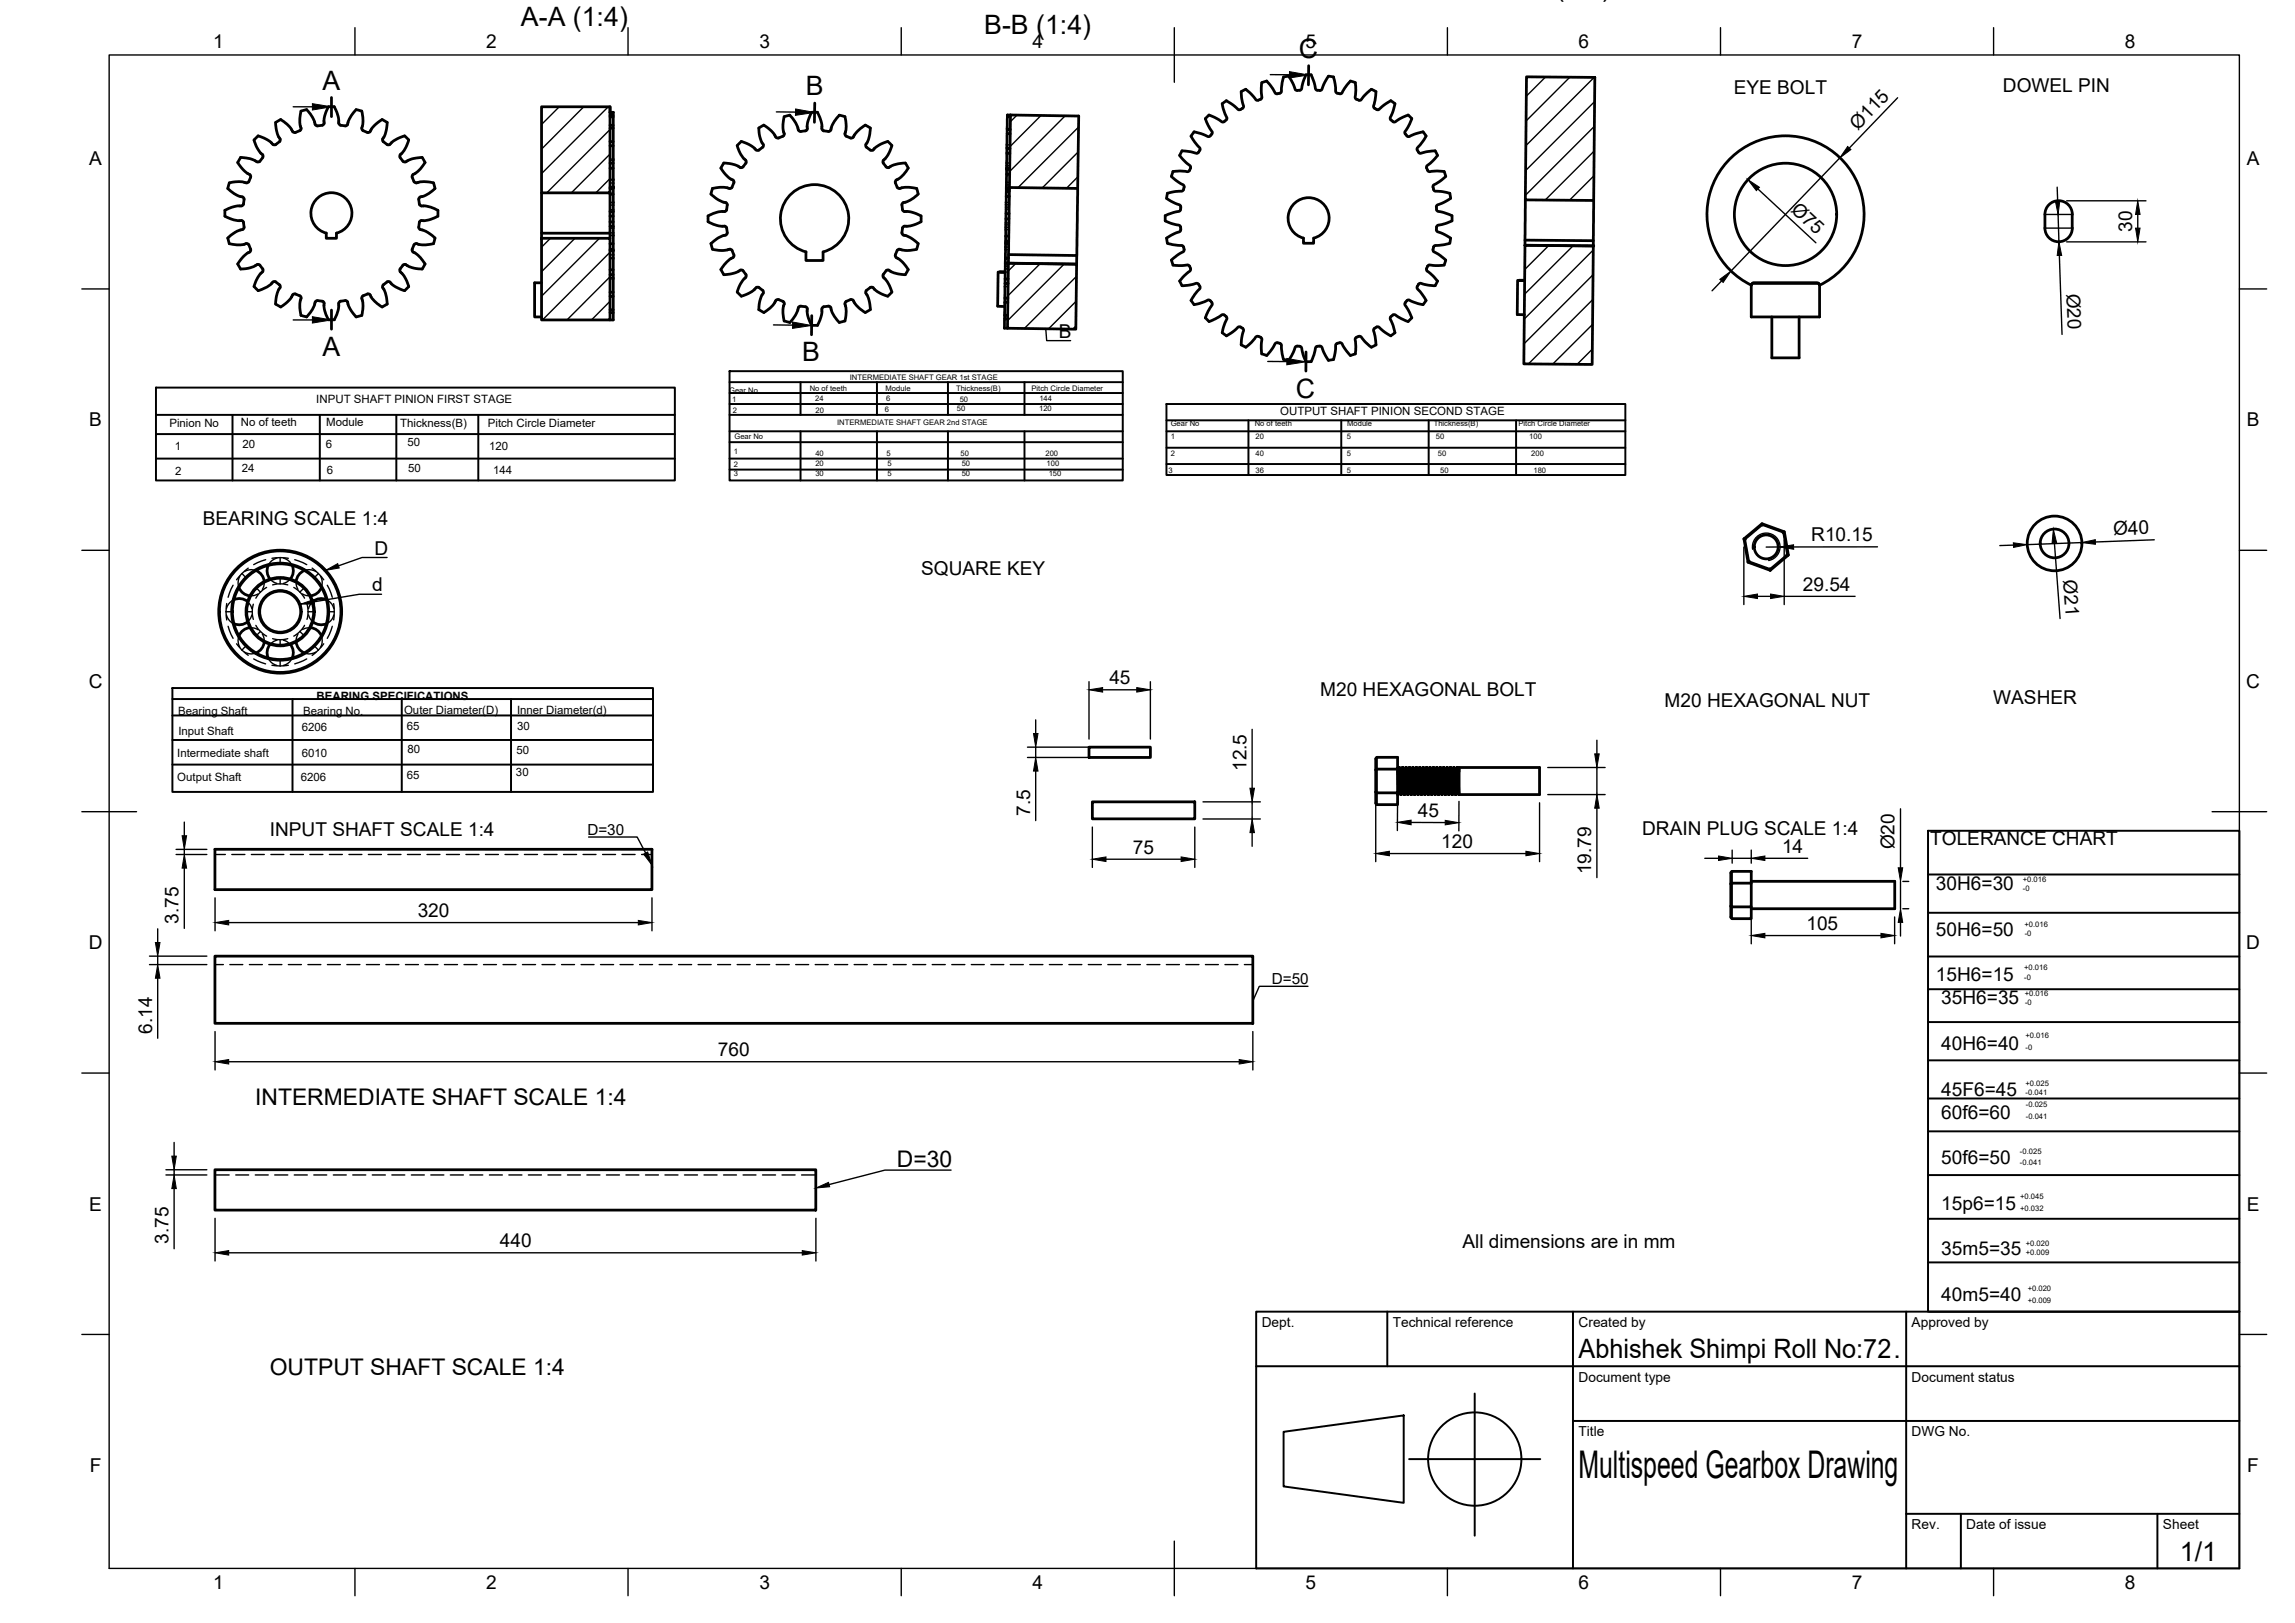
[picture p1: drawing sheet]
<svg xmlns="http://www.w3.org/2000/svg" width="420mm" height="297mm" viewBox="0 0 420 297" stroke-linecap="round" stroke-linejoin="round" font-family="sans-serif">
<defs><g id="words">
<text font-size="7" x="289" y="270.6">Multispeed Gearbox Drawing</text>
<g font-size="4.9">
<text x="274.8" y="-.7">C-C (1:4)</text>
<text x="95.4" y="4.8">A-A (1:4)</text>
<text x="180.2" y="6.3">B-B (1:4)</text>
<text x="237.8" y="10.6">C</text>
<text x="59.1" y="16.5">A</text>
<text x="147.5" y="17.5">B</text>
<text x="59.1" y="65.1">A</text>
<text x="146.9" y="66.2">B</text>
<text x="237.3" y="72.9">C</text>
<text x="289" y="248.5">Abhishek Shimpi Roll No:72.</text>
<text x="399.1" y="285.7">1/1</text>
</g>
<g font-size="4.2">
<text x="46.7" y="202.3">INTERMEDIATE SHAFT SCALE 1:4</text>
<text x="164.2" y="213.6">D=30</text>
<text x="49.4" y="251.7">OUTPUT SHAFT SCALE 1:4</text>
</g>
<g font-size="3.5">
<text x="39" y="8.8">1</text>
<text x="89" y="8.8">2</text>
<text x="139" y="8.8">3</text>
<text x="189" y="8.8">4</text>
<text x="239" y="8.8">5</text>
<text x="289" y="8.8">6</text>
<text x="339" y="8.8">7</text>
<text x="389" y="8.8">8</text>
<text x="317.4" y="17.1">EYE BOLT</text>
<text x="366.7" y="16.9">DOWEL PIN</text>
<text x="340.1" y="23.9" transform="rotate(-46 340.1 23.9)">Ø115</text>
<text x="16.3" y="30.2">A</text>
<text x="411.3" y="30.2">A</text>
<text x="327.7" y="38.6" transform="rotate(43 327.7 38.6)">Ø75</text>
<text x="390.3" y="42.4" transform="rotate(-90 390.3 42.4)">30</text>
<text x="378.4" y="53.7" transform="rotate(88 378.4 53.7)">Ø20</text>
<text x="193.9" y="61.8">B</text>
<text x="16.3" y="78">B</text>
<text x="411.3" y="78">B</text>
<text x="37.1" y="96.1">BEARING SCALE 1:4</text>
<text x="68.5" y="101.5">D</text>
<text x="331.6" y="99.1">R10.15</text>
<text x="386.9" y="98" transform="rotate(-2 386.9 98)">Ø40</text>
<text x="168.7" y="105.2">SQUARE KEY</text>
<text x="377.7" y="106.2" transform="rotate(86 377.7 106.2)">Ø21</text>
<text x="68.2" y="108.3">d</text>
<text x="330.1" y="108.1">29.54</text>
<text x="16.2" y="125.9">C</text>
<text x="203.1" y="125.2">45</text>
<text x="411.2" y="125.9">C</text>
<text x="241.7" y="127.3">M20 HEXAGONAL BOLT</text>
<text x="304.8" y="129.4">M20 HEXAGONAL NUT</text>
<text x="364.9" y="128.8">WASHER</text>
<text x="228.2" y="141.1" transform="rotate(-90 228.2 141.1)">12.5</text>
<text x="188.6" y="149.3" transform="rotate(-90 188.6 149.3)">7.5</text>
<text x="259.6" y="149.5">45</text>
<text x="49.4" y="153.1">INPUT SHAFT SCALE 1:4</text>
<text x="263.8" y="155.2">120</text>
<text x="300.7" y="152.8">DRAIN PLUG SCALE 1:4</text>
<text x="346.8" y="155.5" transform="rotate(-90 346.8 155.5)">Ø20</text>
<text x="353.4" y="154.6">TOLERANCE CHART</text>
<text x="207.4" y="156.2">75</text>
<text x="291.3" y="160" transform="rotate(-90 291.3 160)">19.79</text>
<text x="326.2" y="156.1">14</text>
<text x="76.5" y="167.8">320</text>
<text x="354.4" y="162.9">30H6=30</text>
<text x="16.2" y="173.7">D</text>
<text x="32.7" y="169" transform="rotate(-90 32.7 169)">3.75</text>
<text x="330.7" y="170.2">105</text>
<text x="354.4" y="171.3">50H6=50</text>
<text x="411.2" y="173.7">D</text>
<text x="354.4" y="179.6">15H6=15</text>
<text x="355.4" y="183.8">35H6=35</text>
<text x="27.8" y="189.2" transform="rotate(-90 27.8 189.2)">6.14</text>
<text x="131.4" y="193.3">760</text>
<text x="355.4" y="192.2">40H6=40</text>
<text x="355.4" y="200.5">45F6=45</text>
<text x="355.4" y="204.7">60f6=60</text>
<text x="355.4" y="213.1">50f6=50</text>
<text x="16.3" y="221.6">E</text>
<text x="355.4" y="221.4">15p6=15</text>
<text x="411.3" y="221.6">E</text>
<text x="30.8" y="227.7" transform="rotate(-90 30.8 227.7)">3.75</text>
<text x="91.5" y="228.2">440</text>
<text x="267.7" y="228.4">All dimensions are in mm</text>
<text x="355.4" y="229.8">35m5=35</text>
<text x="355.4" y="238.1">40m5=40</text>
<text x="16.4" y="269.4">F</text>
<text x="411.4" y="269.4">F</text>
<text x="39" y="290.8">1</text>
<text x="89" y="290.8">2</text>
<text x="139" y="290.8">3</text>
<text x="189" y="290.8">4</text>
<text x="239" y="290.8">5</text>
<text x="289" y="290.8">6</text>
<text x="339" y="290.8">7</text>
<text x="389" y="290.8">8</text>
</g>
<g font-size="2.8">
<text x="107.5" y="152.8">D=30</text>
<text x="232.8" y="180.1">D=50</text>
</g>
<g font-size="2.5">
<text x="231" y="242.9">Dept.</text>
<text x="255" y="242.9">Technical reference</text>
<text x="289" y="242.9">Created by</text>
<text x="350" y="242.9">Approved by</text>
<text x="289" y="252.8">Document type</text>
<text x="350" y="252.8">Document status</text>
<text x="289" y="262.9">Title</text>
<text x="350" y="262.9">DWG No.</text>
<text x="350" y="279.9">Rev.</text>
<text x="360" y="279.9">Date of issue</text>
<text x="396" y="279.9">Sheet</text>
</g>
<g font-size="2.1">
<text x="44.1" y="78">No of teeth</text>
<text x="57.9" y="73.7">INPUT SHAFT PINION FIRST STAGE</text>
<text x="59.7" y="78">Module</text>
<text x="234.4" y="76">OUTPUT SHAFT PINION SECOND STAGE</text>
<text x="31" y="78.1">Pinion No</text>
<text x="32" y="82.4">1</text>
<text x="44.4" y="81.9">20</text>
<text x="59.6" y="82">6</text>
<text x="73.3" y="78.1">Thickness(B)</text>
<text x="74.6" y="81.7">50</text>
<text x="89.3" y="78.2">Pitch Circle Diameter</text>
<text x="89.5" y="82.4">120</text>
<text x="32.1" y="86.9">2</text>
<text x="44.3" y="86.4">24</text>
<text x="59.8" y="86.7">6</text>
<text x="74.7" y="86.4">50</text>
<text x="90.3" y="86.8">144</text>
<text x="32.6" y="130.9">Bearing Shaft</text>
<text x="55.5" y="130.9">Bearing No.</text>
<text x="58" y="128.2">BEARING SPECIFICATIONS</text>
<text x="74" y="130.8">Outer Diameter(D)</text>
<text x="94.7" y="130.7">Inner Diameter(d)</text>
<text x="32.7" y="134.5">Input Shaft</text>
<text x="55.3" y="133.9">6206</text>
<text x="74.5" y="133.6">65</text>
<text x="74.6" y="137.8">80</text>
<text x="94.6" y="137.9">50</text>
<text x="94.7" y="133.6">30</text>
<text x="32.4" y="138.6">Intermediate shaft</text>
<text x="32.4" y="143">Output Shaft</text>
<text x="55.1" y="142.9">6206</text>
<text x="55.3" y="138.6">6010</text>
<text x="74.5" y="142.6">65</text>
<text x="94.5" y="142">30</text>
</g>
<g font-size="1.4">
<text x="133.5" y="71.9">Gear No</text>
<text x="148.3" y="71.6">No of teeth</text>
<text x="155.6" y="69.5">INTERMEDIATE SHAFT GEAR 1st STAGE</text>
<text x="162.1" y="71.5">Module</text>
<text x="175" y="71.5">Thickness(B)</text>
<text x="188.8" y="71.5">Pitch Circle Diameter</text>
<text x="134" y="73.5">1</text>
<text x="134.2" y="75.5">2</text>
<text x="149.2" y="73.4">24</text>
<text x="149.3" y="75.5">20</text>
<text x="153.3" y="77.8">INTERMEDIATE SHAFT GEAR 2nd STAGE</text>
<text x="162" y="75.4">6</text>
<text x="162.2" y="73.4">6</text>
<text x="175.2" y="75.3">50</text>
<text x="175.7" y="73.5">50</text>
<text x="190.2" y="75.2">120</text>
<text x="190.3" y="73.5">144</text>
<text x="214.3" y="77.9">Gear No</text>
<text x="229.7" y="77.9">No of teeth</text>
<text x="246.6" y="77.9">Module</text>
<text x="262.5" y="77.9">Thickness(B)</text>
<text x="278" y="77.9">Pitch Circle Diameter</text>
<text x="134.4" y="83.1">1</text>
<text x="134.5" y="80.4">Gear No</text>
<text x="149.3" y="83.4">40</text>
<text x="162.3" y="83.4">5</text>
<text x="175.9" y="83.4">50</text>
<text x="191.4" y="83.4">200</text>
<text x="214.3" y="80.4">1</text>
<text x="214.3" y="83.5">2</text>
<text x="229.9" y="80.4">20</text>
<text x="229.9" y="83.5">40</text>
<text x="246.6" y="80.4">5</text>
<text x="246.6" y="83.5">5</text>
<text x="262.9" y="80.4">50</text>
<text x="263.3" y="83.5">50</text>
<text x="280" y="80.4">100</text>
<text x="280.3" y="83.5">200</text>
<text x="134.3" y="87.1">3</text>
<text x="134.4" y="85.5">2</text>
<text x="149.3" y="85.2">20</text>
<text x="149.3" y="87.2">30</text>
<text x="162.5" y="85.2">5</text>
<text x="162.5" y="87.2">5</text>
<text x="176.1" y="85.2">50</text>
<text x="176.1" y="87.2">50</text>
<text x="191.6" y="85.2">100</text>
<text x="192" y="87.2">150</text>
<text x="213.9" y="86.6">3</text>
<text x="229.9" y="86.6">36</text>
<text x="246.6" y="86.6">5</text>
<text x="263.6" y="86.6">50</text>
<text x="280.7" y="86.6">180</text>
<text x="370.3" y="161.5">+0.016</text>
<text x="370.3" y="163.2">-0</text>
<text x="370.6" y="169.6">+0.016</text>
<text x="370.7" y="171.2">-0</text>
<text x="370.6" y="177.6">+0.016</text>
<text x="370.6" y="179.3">-0</text>
<text x="370.7" y="182.3">+0.016</text>
<text x="370.7" y="183.9">-0</text>
<text x="370.8" y="190.1">+0.016</text>
<text x="370.8" y="192.2">-0</text>
<text x="370.8" y="198.8">+0.025</text>
<text x="370.8" y="200.5">-0.041</text>
<text x="370.9" y="202.7">-0.025</text>
<text x="370.9" y="204.8">-0.041</text>
<text x="369.8" y="211.1">-0.025</text>
<text x="369.8" y="213.3">-0.041</text>
<text x="369.8" y="219.4">+0.045</text>
<text x="369.8" y="221.6">+0.032</text>
<text x="370.9" y="228">+0.020</text>
<text x="370.9" y="229.6">+0.009</text>
<text x="371.2" y="236.3">+0.020</text>
<text x="371.2" y="238.4">+0.009</text>
</g>
</g></defs>
<!-- layer: Hidden -->
<g fill="none" stroke="#000" stroke-width=".25">
<path d="M321.1 51.7h-.3l-.1 .3M332.6 51.7h.4v.3M41.4 112h1.1M41.4 112l.1 1.5M41.5 112.6a2.43 2.43 0 0 0 1.3 1.6M41.5 110.5l-.1 1.5M41.8 114.6l.9 2.2M42.7 107.1l-.9 2.2M42.8 109.8a2.39 2.39 0 0 0-1.3 1.6M43.3 117.8l1 1.2M43.8 116.4a2.45 2.45 0 0 0 .1 2.1M43.9 105.4v.1a2.43 2.43 0 0 0-.1 2"/>
<path d="M44.3 105l.8 .8M44.3 105l-1 1.1M44.3 119l1.1 .9M44.8 119.3v.1a2.5 2.5 0 0 0 2.1 .1M45 112h1.2M45.1 118.2l-.8 .8M45.3 110.1l.6 .7 .2 .6M45.4 104l-1.1 1M45.8 114.9l.8 .1 .6 .2M46.1 112.6l-.2 .6-.6 .6M46.2 112l.2 1.4M46.4 110.6l-.2 1.4"/>
<path d="M46.8 114.5l.9 1.1M46.9 104.4a2.45 2.45 0 0 0-2.1 .2M46.9 107.6l.8 .8M47.2 108.7l-.6 .3h-.8M47.7 115.6l-.8 .8M47.7 108.4l-.9 1.1M47.7 115.6l1.1 .8M48 116.1l.3 .6 .1 .8M48.4 106.4l-.1 .9-.3 .6M48.6 102.4l-2.2 .9M48.8 107.5l-1.1 .9M49.4 106l.7 .5 .6 .3"/>
<path d="M49.9 116.9l1.4 .2M50.7 117.2l-.6 .2-.7 .5M50.7 102.1a2.47 2.47 0 0 0-1.6 1.4M51.3 102.1v1.1M51.3 117.1v1.1M51.3 105.7v1.2M51.3 102.1l-1.5 .1M51.3 106.9l1.4 .1M51.3 106.9l-1.4 .1M51.3 102.1l1.5 .1M51.9 117.2l.6 .2 .6 .5M51.9 102.1a2.56 2.56 0 0 1 1.6 1.4"/>
<path d="M52.7 116.9l-1.4 .2M53.1 106l-.6 .5-.6 .3M53.8 107.5l1.1 .9M54 102.4l2.2 .9M54.2 106.4l.1 .9 .2 .6M54.5 116.1l-.2 .6-.1 .8M54.9 115.6l.8 .8M54.9 115.6l-1.1 .8M54.9 108.4l.9 1.1M55.4 108.7l.6 .3h.8M55.7 107.6l-.8 .8M55.7 104.4a2.37 2.37 0 0 1 2.1 .2"/>
<path d="M55.8 114.5l-.9 1.1M56.2 110.6l.2 1.4M56.4 112h1.2M56.4 112l-.2 1.4M56.5 112.6l.2 .6 .6 .6M56.8 114.9l-.8 .1-.6 .2M57.1 104l1.2 1M57.3 110.1l-.6 .7-.2 .6M57.5 118.2l.8 .8M57.8 119.3v.1a2.46 2.46 0 0 1-2.1 .1M58.3 105l-.8 .8M58.3 119l-1.2 1"/>
<path d="M58.3 105l1 1.1M58.7 105.4v.1a2.43 2.43 0 0 1 .1 2M58.8 116.4a2.34 2.34 0 0 1-.1 2.1M59.3 117.8l-1 1.2M59.8 109.8a2.36 2.36 0 0 1 1.3 1.6M59.9 107.1l.9 2.2M60 112h1.2M60.8 114.6l-.9 2.2M61.1 110.5l.1 1.5M61.1 112.6a2.3 2.3 0 0 1-1.3 1.6M61.2 112l-.1 1.5M46.4 120.6l2.2 .9"/>
<path d="M49.1 120.4a2.39 2.39 0 0 0 1.6 1.4M49.8 121.8l1.5 .1M51.3 120.7v1.2M52.8 121.8l-1.5 .1M53.5 120.4a2.48 2.48 0 0 1-1.6 1.4M56.2 120.6l-2.2 .9M39.3 156.4h2M39.3 155.5h2M42.4 156.4h2.4M42.4 155.5h2.4M46 156.4h2.4M46 155.5h2.4"/>
<path d="M49.6 156.4h2.4M49.6 155.5h2.4M53.1 156.4h2.4M53.1 155.5h2.4M56.7 156.4h2.4M56.7 155.5h2.4M60.3 156.4h2.4M60.3 155.5h2.4M63.9 156.4h2.4M63.9 155.5h2.4M67.4 156.4h2.4M67.4 155.5h2.4"/>
<path d="M71 156.4h2.4M71 155.5h2.4M74.6 156.4h2.4M74.6 155.5h2.4M78.2 156.4h2.3M78.2 155.5h2.3M81.7 156.4h2.4M81.7 155.5h2.4M85.3 156.4h2.4M85.3 155.5h2.4M88.9 156.4h2.3M88.9 155.5h2.3"/>
<path d="M92.5 156.4h2.3M92.5 155.5h2.3M96 156.4h2.4M96 155.5h2.4M99.6 156.4h2.4M99.6 155.5h2.4M103.2 156.4h2.4M103.2 155.5h2.4M106.7 156.4h2.4M106.7 155.5h2.4M110.3 156.4h2.4M110.3 155.5h2.4"/>
<path d="M113.9 156.4h2.4M113.9 155.5h2.4M117.5 156.4h1.9M117.5 155.5h1.9M255.9 140.8v.4M256 142.5l-.1 2.7M256.1 143.1l-.2 2.3M256.1 140.5v.8M256.1 145v.1M256.2 140.5l-.1 1.4M256.3 142.2l-.2 2.9M256.4 142.3l-.2 2.7"/>
<path d="M256.4 140.8v.3M256.6 144l-.2 1.4M256.6 140.8l-.1 .3M256.7 143.1l-.2 2.3M256.8 140.5l-.2 2.3M256.8 145v.1M256.8 140.5l-.1 1.4M256.9 142.2l-.2 2.9M257 142.3l-.1 2.7M257.1 140.8l-.1 .3M257.2 144l-.1 1.4M257.2 140.8l-.1 .3"/>
<path d="M257.3 143.1l-.1 2.3M257.4 140.5l-.2 2.3M257.4 145v.1M257.5 140.5l-.1 1.4M257.6 142.2l-.2 2.9M257.7 142.3l-.2 2.7M257.7 140.8l-.1 .3M257.8 144l-.1 1.4M257.8 140.8l-.1 .3M257.9 143.1l-.1 2.3M258 140.5l-.1 2.3M258 145v.1"/>
<path d="M258.1 140.5l-.1 1.4M258.2 142.2l-.2 2.9M258.3 142.3l-.2 2.7M258.3 140.8v.3M258.4 144l-.1 1.4M258.4 140.8v.3M258.6 143.1l-.2 2.3M258.6 140.5l-.1 2.3M258.6 145v.1M258.7 140.5l-.1 1.4M258.8 142.2l-.2 2.9M258.9 142.3l-.2 2.7"/>
<path d="M258.9 140.8v.3M259.1 144l-.1 1.4M259.1 140.8l-.1 .3M259.2 143.1l-.2 2.3M259.2 140.5l-.1 2.3M259.2 145v.1M259.4 140.5l-.2 1.4M259.4 142.2l-.2 2.9M259.5 142.3l-.1 2.7M259.5 140.8h.1M259.6 140.8l-.1 .3M259.7 144l-.1 1.4"/>
<path d="M259.7 140.8l-.1 .3M259.8 143.1l-.1 2.3M259.9 145v.1M259.9 140.5l-.2 2.3M260 140.5l-.1 1.4M260.1 142.2l-.2 2.9M260.2 142.3l-.2 2.7M260.2 140.8l-.1 .3M260.3 144l-.1 1.4M260.3 140.8l-.1 .3M260.4 143.1l-.1 2.3M260.5 140.5l-.2 2.3"/>
<path d="M260.5 145v.1M260.6 140.5l-.1 1.4M260.7 142.2l-.2 2.9M260.8 142.3l-.2 2.7M260.8 140.8v.3M260.9 144l-.1 1.4M260.9 140.8v.3M261.1 143.1l-.2 2.3M261.1 140.5l-.1 2.3M261.1 145v.1M261.2 140.5l-.1 1.4M261.3 142.2l-.2 2.9"/>
<path d="M261.4 142.3l-.2 2.7M261.4 140.8v.3M261.5 140.8v.3M261.6 144l-.1 1.4M261.7 143.1l-.2 2.3M261.7 140.5l-.1 2.3M261.7 145v.1M261.9 140.5l-.2 1.4M261.9 142.2l-.2 2.9M262 142.3l-.1 2.8M262 140.8v.3M262.2 140.8l-.1 .3"/>
<path d="M262.2 144l-.1 1.4M262.3 143.1l-.1 2.3M262.4 140.5l-.2 2.3M262.5 140.5l-.1 1.4M262.6 142.2l-.2 2.8M262.7 142.3l-.2 2.7M262.7 140.8l-.1 .3M262.8 140.8h.1M262.8 144l-.1 1.4M262.8 140.8v.3M262.9 143.1l-.1 2.3M263 140.5l-.2 2.3"/>
<path d="M263 145v.1M263.1 140.5l-.1 1.4M263.2 142.2l-.2 2.9M263.3 142.3l-.2 2.8M263.3 140.8l-.1 .3M263.4 140.8v.3M263.4 144l-.1 1.4M263.6 143.1l-.2 2.3M263.6 140.5l-.1 2.3M263.6 145v.1M263.7 140.5l-.1 1.4M263.8 142.2l-.2 2.9"/>
<path d="M263.9 142.3l-.2 2.7M263.9 140.8v.3M264 140.8h.1M264.1 144l-.2 1.4M264.1 140.8l-.1 .3M264.2 143.1l-.2 2.3M264.2 140.5l-.1 2.3M264.2 145v.1M264.4 140.5l-.2 1.4M264.4 145.1h.1M264.4 142.2l-.2 2.9M264.6 142.3l-.2 2.7"/>
<path d="M264.6 140.8l-.1 .3M264.7 140.8l-.1 .3M264.7 144l-.1 1.4M264.8 143.1l-.1 2.3M264.9 140.5l-.2 2.3M264.9 145v.1M265 140.5l-.1 1.4M265 142.2l-.1 2.9M265.2 142.3l-.2 2.7M265.2 140.8l-.1 .3M265.3 144l-.1 1.4M265.3 140.8v.3"/>
<path d="M265.4 143.1l-.1 2.3M265.5 140.5l-.1 2.3M265.5 145v.1M265.6 140.5l-.1 1.4M265.7 142.2l-.2 2.9M265.8 142.3l-.2 2.8M265.8 140.8l-.1 .3M265.9 140.8v.3M265.9 144l-.1 1.4M266.1 143.1l-.2 2.3M266.1 140.5l-.1 2.3M266.1 145v.1"/>
<path d="M266.2 140.5l-.1 1.4M266.3 142.2l-.2 2.9M266.4 142.3l-.2 2.7M266.4 140.8v.3M266.6 144l-.2 1.4M266.6 140.8l-.1 .3M266.7 143.1l-.1 2.3M266.7 140.5l-.1 2.3M266.7 145v.1M266.8 140.5l-.1 1.4M266.9 142.2l-.2 2.9M267 142.9l-.2 2.1"/>
<path d="M267.1 140.8l-.1 .3M267.1 145.2v.2M267.1 141.2v.5M39.3 176.5h1.6M42.1 176.5h2.3M45.7 176.5h2.3M49.2 176.5h2.4M52.8 176.5h2.4M56.4 176.5h2.3M59.9 176.5h2.4M63.5 176.5h2.4M67.1 176.5h2.4"/>
<path d="M70.7 176.5h2.3M74.2 176.5h2.4M77.8 176.5h2.4M81.4 176.5h2.4M84.9 176.5h2.4M88.5 176.5h2.4M92.1 176.5h2.4M95.7 176.5h2.3M99.2 176.5h2.4M102.8 176.5h2.4M106.4 176.5h2.4M109.9 176.5h2.4"/>
<path d="M113.5 176.5h2.4M117.1 176.5h2.4M120.7 176.5h2.3M124.2 176.5h2.4M127.8 176.5h2.4M131.4 176.5h2.4M135 176.5h2.3M138.5 176.5h2.4M142.1 176.5h2.4M145.7 176.5h2.3M149.2 176.5h2.4M152.8 176.5h2.4"/>
<path d="M156.4 176.5h2.4M160 176.5h2.3M163.5 176.5h2.4M167.1 176.5h2.4M170.7 176.5h2.4M174.2 176.5h2.4M177.8 176.5h2.4M181.4 176.5h2.4M185 176.5h2.3M188.5 176.5h2.4M192.1 176.5h2.4M195.7 176.5h2.4"/>
<path d="M199.2 176.5h2.4M202.8 176.5h2.4M206.4 176.5h2.4M210 176.5h2.3M213.5 176.5h2.4M217.1 176.5h2.4M220.7 176.5h2.4M224.3 176.5h2.3M227.8 176.5h1.6M39.3 215h2.7M43.2 215h2.3M46.7 215h2.4"/>
<path d="M50.3 215h2.4M53.9 215h2.4M57.4 215h2.4M61 215h2.4M64.6 215h2.4M68.2 215h2.3M71.7 215h2.4M75.3 215h2.4M78.9 215h2.4M82.4 215h2.4M86 215h2.4M89.6 215h2.4"/>
<path d="M93.2 215h2.3M96.7 215h2.4M100.3 215h2.4M103.9 215h2.4M107.4 215h2.4M111 215h2.4M114.6 215h2.4M118.2 215h2.3M121.7 215h2.4M125.3 215h2.4M128.9 215h2.4M132.5 215h2.3"/>
<path d="M136 215h2.4M139.6 215h2.4M143.2 215h2.4M146.7 215h2.7"/>
</g>
<!-- layer: Visible -->
<g fill="none" stroke="#000" stroke-width=".51">
<path d="M99.1 19.5h12.6v15.8h-12.6zM111.7 19.5v1.1h.6M224.5 18.4l1.6 1.1a.89 .89 0 0 0 .9 .6l.5-.3M224.5 18.4l-.7 .6 .2 1 .6 1.6-.1 .4M227.2 16.8l.1 1.3 .4 1.3-.2 .4M227.2 16.8l.9-.5 1 .9 .8 1.1h.5M230.8 18.2l-.4 .1M231 15.1l-.1 1.7 .1 1-.2 .4M235.9 14l.8 1.4 .4 1 .4 .2M235.9 13.9l-.9 .2-.3 1-.1 1.6a.76 .76 0 0 1-1.2 .2l-.5-.8-1-1.3-.9 .3M240 13.7l.5 1.2 .4 1.4 .3 .2M240.1 13.7h-1l-.5 1.2-.3 1.4-.3 .2h-.5"/>
<path d="M241.2 16.5h.4M243.2 14l-.7 1.1-.5 1.2-.4 .3M243.2 13.9l.9 .2 .3 1.3 .1 1.3 .3 .4M248.1 15.1l.1 1.4-.1 1.4 .1 .2 .6 .2M248.1 15.1l-.9-.3-1 1.3-.6 1h-.8M251.1 16.3l-1.3 1.1-.6 .9h-.4M251.1 16.3l.8 .5M251.9 16.8l-.2 1.6-.2 .9a.75 .75 0 0 0 1 .7l1-.9 1.1-.7M254.6 18.4l.3 .2a.61 .61 0 0 1 .5 .4 .61 .61 0 0 1-.2 .6l-.4 1.3a.92 .92 0 0 0-.2 1v.1M279.5 14.1l12.5 .1-.2 22.5-12.5-.1zM41.2 39.6l.6 .3a4.8 4.8 0 0 0 2.3 .5M44 28.8h.4a4.7 4.7 0 0 1 2.6 .8"/>
<path d="M44.1 28.8l-.6 .9 .4 .6a4.8 4.8 0 0 0 1.8 1.6M44.1 37.7a5.3 5.3 0 0 0-2.9 .8v1.1M45.5 33.2l-.1 .2-.4 .1a5.1 5.1 0 0 0-3 0l-.3 1a5.9 5.9 0 0 0 2.8 1.6l.2 .4-.1 .6a.49 .49 0 0 1-.4 .6M45.7 31.9l.2 .3v.2M45.9 32.4l-.3 .8M47.3 24.9l.6 .2a5.6 5.6 0 0 1 2.2 1.4l.4-.1 .7-.5M47.3 24.9l-.8 .7a5.7 5.7 0 0 0 1.7 2.8l-.1 .4-.5 .7M47.6 29.5l-.4 .2-.2-.1M53.6 24.1a5.4 5.4 0 0 0-2.2-2.2l-.9 .5v.7a4.8 4.8 0 0 0 .8 2.5l-.1 .3M53.6 24l.1 .2h.4M54.9 23.9l-.8 .3M55.1 20.3l-.1 .7a4.4 4.4 0 0 0 .1 2.4"/>
<path d="M55.1 23.4v.4l-.2 .1M56.1 20.1l.5 .5a5.6 5.6 0 0 1 1.2 2.3l.3 .1M56.1 20.1l-1 .2M58.2 36.2a3.8 3.8 0 0 1 5.8 1.1 3.8 3.8 0 0 1-2.4 5.4v.9h-1.9v-.9a3.8 3.8 0 0 1-1.5-6.5zM59 22.9l-.9 .1M59.3 22.5a5.2 5.2 0 0 1 .8-3h1.1l.3 .7a4.3 4.3 0 0 1 .5 2.3M59.4 22.5l-.2 .3-.2 .1M62 22.5l.1 .2 .3 .2M62.4 22.9l.8 .1M65.2 20.1l-.5 .5a5.2 5.2 0 0 0-1.1 2.3l-.4 .1M65.2 20.1l1 .2M66.2 20.3l.1 .4a5 5 0 0 1-.1 2.7"/>
<path d="M66.3 23.4l-.1 .2 .3 .3M66.5 23.9l.8 .3M67.8 24l-.3 .3-.2-.1M70 21.9l-.6 .4a4.6 4.6 0 0 0-1.6 1.8M70 21.9l.9 .5-.1 .7a5.1 5.1 0 0 1-.8 2.5l.2 .3M74.1 24.9a6.2 6.2 0 0 0-2.9 1.6l-.3-.1-.7-.5M74.1 24.9l.7 .7a5.9 5.9 0 0 1-1.6 2.8l.1 .4M75.7 31.9a.99 .99 0 0 0 .1 1.3 .93 .93 0 0 0 1.1 .1h1.4l1.1 .2 .2 1a6.1 6.1 0 0 1-2.8 1.6l-.1 .4 .1 .8 .2 .3 .2 .1M77.2 37.7a5.4 5.4 0 0 1 3 .8M77.3 28.8h-.4a5.8 5.8 0 0 0-2.8 .9l-.3-.2-.6-.7M77.3 28.8l.5 .9-.4 .6a4.4 4.4 0 0 1-1.8 1.6M80.2 39.6l-.7 .3a5.4 5.4 0 0 1-2.5 .5l-.2 .3"/>
<path d="M80.2 38.5v1.1M99.1 35.3v7.4h12.6v-7.4M111.7 35.5h.6v3.2M111.7 30.8h.6v3.5M111.7 26.7h.6v3.2M111.7 39.5h.6v1.1M111.7 34.5h.6v1M111.7 29.9h.6v.9M111.7 25.9h.6v.8M111.7 23.5h.6v2.4M111.7 22.9h.6v.6M111.7 21.4h.6v1.5"/>
<path d="M111.7 21.1h.6v.3M111.7 20.6h.6v.5M111.7 38.7h.6M111.7 34.3h.6M112.3 38.7v.8M112.3 34.3v.2M129.6 39.5v1.1l.7 .3a5 5 0 0 0 2.5 .5l.2 .3 .1 .6a.52 .52 0 0 1-.3 .7 5.2 5.2 0 0 0-2.6 1.6l.2 1 .4 .1a5.7 5.7 0 0 0 2.9-.1l.3 .3M130.4 34.5l.7-.1a4.4 4.4 0 0 1 2.4 .1M130.4 34.5l-.2 1 .5 .5a5.2 5.2 0 0 0 2.3 1.1l.1 .4-.1 .9-.2 .3h-.2a5.2 5.2 0 0 0-3 .8M132 30.8l.4 .6a4.9 4.9 0 0 0 1.9 1.7v.4l-.3 .8-.3 .2h-.2M135.7 25.9l.7 .2a4.5 4.5 0 0 1 2 1.3M135.7 25.9l-.7 .8 .1 .3a5.8 5.8 0 0 0 1.5 2.5l-.1 .4"/>
<path d="M136.6 29.9l-.7 .8-.4-.1a5.5 5.5 0 0 0-3-.7l-.5 .9M139.7 26.4a.95 .95 0 0 1-.8 1.1h-.3l-.2-.1M139.8 22.9l-.9 .5 .1 .8a4.8 4.8 0 0 0 .7 2.2M139.8 22.9l.6 .4a4.4 4.4 0 0 1 1.6 1.8M143.3 24.9l-.5 .2a.51 .51 0 0 1-.8 0M143.6 21.4l-.2 .7a4.4 4.4 0 0 0 .2 2.3M143.6 24.4l-.1 .4-.2 .1M144.6 21.1l.5 .5a5.9 5.9 0 0 1 1.1 2.3l.4 .1M144.6 21.1l-1 .2M145 35.4a6.3 6.3 0 0 1 9.7 1.7 6.3 6.3 0 0 1-4 9v1.6h-3.1v-1.6a6.3 6.3 0 0 1-2.6-10.7zM150.5 23.5a5.4 5.4 0 0 0-.8-3l-1.1 .1-.3 .6a4.7 4.7 0 0 0-.5 2.5l-.3 .2-.9 .2M150.5 23.5a.97 .97 0 0 0 1.2 .6"/>
<path d="M153.6 21.1a6 6 0 0 0-1.6 2.8l-.3 .1M153.7 21.1l1 .2M154.7 21.4l.1 .3a5.9 5.9 0 0 1-.1 2.9l.2 .3M154.9 24.9l.6 .2a.51 .51 0 0 0 .7 0M158.4 22.9l-.6 .4a4.8 4.8 0 0 0-1.6 1.8M158.4 22.9l.9 .5v.8a5.1 5.1 0 0 1-.8 2.4l.1 .3 .5 .4a.52 .52 0 0 0 .8 .1M162.2 30.5l.2 .2 .4-.1a5.5 5.5 0 0 1 2.9-.7l.6 .9M162.5 25.9a5.2 5.2 0 0 0-2.6 1.5M162.5 25.9l.8 .7M163.3 26.7l-.3 .6a5.3 5.3 0 0 1-1.3 2.2v.4l.5 .6M163.9 33.5l.3 .8M164.3 34.3l.1 .1 .4 .1"/>
<path d="M164.7 34.5a5.6 5.6 0 0 1 3.1 0M166.3 30.8a5.8 5.8 0 0 1-2.3 2.3l-.1 .4M167.8 34.5l.3 1M168.1 35.5l-.5 .5a5.2 5.2 0 0 1-2.3 1.1l-.2 .4 .1 .6a.5 .5 0 0 0 .4 .6 5.2 5.2 0 0 1 3 .8M168.6 39.5v1.1l-.6 .3a5.1 5.1 0 0 1-2.5 .5l-.3 .3v.6a.64 .64 0 0 0 .1 .7 .64 .64 0 0 0 .6 .1l1.1 .6 1.1 .9M184.2 34.6v.4M184.2 34.6h.6M184.3 30.9v.1M184.3 30.9h.5M184.7 39.1h-.5l-.1 1M184.8 35.9h-.6v3.2M184.8 35h-.6v.9"/>
<path d="M184.8 34.3l-.2 12.3 12.5 .2 .2-12.3M184.8 31.9h-.5l-.1 2.7M184.8 31h-.5v.9M184.9 28.1l-.6-.1v2.9M184.9 27.2h-.6v.8M184.9 24.5h-.5l-.1 2.7M185 23.7h-.6v.8M185 21.3l-.6-.1v2.5M185 21l-.2 13.3 12.5 .2M185 21h-.6v.2M185 21l12.5 .2-.2 13.3M213.3 39.5v.3a.6 .6 0 0 0 0 .6 .6 .6 0 0 0 .6 .3l2 .5 .2 .4"/>
<path d="M214.8 31.4l-.1 .3a.61 .61 0 0 0-.2 .6 .61 .61 0 0 0 .4 .4l1.7 1.1 .2 .5M216 28.5l1.1 1.2 .8 .7 .1 .3-.2 .5M216.1 38.3l-.1 .3-1.2 .3-1.5 .6M216.2 37.9l-.1 .4M216.8 34.2l-.3 .8-2.1 .2-.7 .2v.3a.6 .6 0 0 0-.1 .6 .6 .6 0 0 0 .5 .4l1.8 .8 .3 .4M217.8 31.2l-.3 .2-1.5-.1-1.3 .1M218.6 24.1l1.3 .4 1.3 .5 .4-.1M218.6 24.1l-.2 .3a.62 .62 0 0 0-.3 .5 .62 .62 0 0 0 .3 .6l1.3 1.6-.1 .4M219.7 27.5l-.4 .5a1.51 1.51 0 0 1-1.3-.2l-1.6-.2-.4 .8M220.7 21.7l.5 1.2 .7 1.2v.4l-.3 .4M220.7 21.7l.2-.2a.6 .6 0 0 1 .5-.4 .6 .6 0 0 1 .6 .2l1.7 1 .4-.1M224.5 21.9l-.3 .3"/>
<path d="M237.1 37.1a3.8 3.8 0 0 1 5.8 1.1 3.8 3.8 0 0 1-2.4 5.4v.9h-1.9v-.9a3.8 3.8 0 0 1-1.5-6.5zM257.6 24.9l.1 .1a.92 .92 0 0 0 .9-.3l1.9-.6 .6 .8M257.8 21.1l-1.5 .6-1 .6h-.2l-.4-.4M257.8 21l.7 .7M258.5 21.7l-.7 1.5-.6 1v.2l.4 .5M261.1 24.9l-.5 .9-1.1 1.2a.75 .75 0 0 0 .7 1l.9-.2 1.7-.2 .4 .8M261.2 30.7l.2 .6 .3 .1 1.4-.1 1.3 .1M263 37.9v.4M263 38.3v.2a.9 .9 0 0 0 1 .3l1.8 .7M263.2 28.5l-1.1 1.2-.9 .7v.4M264.4 31.4l.1 .3a.62 .62 0 0 1 .2 .6 .62 .62 0 0 1-.5 .4l-1.6 1.1a.77 .77 0 0 0 .2 1.2l1.3 .1 1.3 .3 .2 .9M265.6 36.3l-1.5 .8-.9 .4-.2 .4"/>
<path d="M265.8 39.5v.9l-1.2 .5-1.4 .3-.2 .3v.5M279.3 36.6l-.1 8.3M291.8 36.7l-.1 7.4M374.4 39.2a2.51 2.51 0 0 1 2.5-2.5 2.51 2.51 0 0 1 2.5 2.5M374.4 39.3v2.4a2.51 2.51 0 0 0 2.5 2.5 2.51 2.51 0 0 0 2.5-2.5v-2.4M42 44.6l.7 .1a4.9 4.9 0 0 0 2.5-.1l.3 .2M44.2 40.4l.3 .1 .1 .2M44.6 40.7l.1 .6a.51 .51 0 0 1-.3 .7 5.2 5.2 0 0 0-2.7 1.6l.3 1M45.6 44.8l.3 .8M45.9 45.6l-.1 .4-.1 .1a5.3 5.3 0 0 0-2.2 2.2l.6 .9M47 48.5a5.3 5.3 0 0 1-3 .7M47 48.4h.4l.2 .1"/>
<path d="M47.6 48.5l.3 .5a.5 .5 0 0 1 .1 .8 5.3 5.3 0 0 0-1.5 2.6l.8 .8 .3-.1a4.8 4.8 0 0 0 2.3-1.4M49.9 51.6l.4-.1 .9 .6 .1 .4-.1 .2a5.4 5.4 0 0 0-.7 2.9l.9 .6a6.1 6.1 0 0 0 2.3-2.4h.4l.8 .3 .2 .3v.2a5.4 5.4 0 0 0 0 3.1l1 .3M59.4 55.5a.97 .97 0 0 0-1.3-.5h-.2l-.2 .3a5.2 5.2 0 0 1-1.6 2.7M62.4 55.1h.5a.51 .51 0 0 1 .8 .2 5.3 5.3 0 0 0 1.5 2.7M62.4 55.1l-.2 .1-.2 .3a5.5 5.5 0 0 1-.8 3h-1.1l-.1-.3a4.9 4.9 0 0 1-.7-2.7M66.2 54.7a5.1 5.1 0 0 1 0 3l-1 .3M66.5 54.1l.8-.3h.3a5.7 5.7 0 0 0 2.4 2.4M66.5 54.1l-.2 .2v.3M71.4 51.6l-.4-.1-.6 .5a.63 .63 0 0 0-.4 .5 .63 .63 0 0 0 .4 .6l.3 1.1 .2 1.5-.9 .5M71.4 51.7a5.2 5.2 0 0 0 2.7 1.5M73.3 49.2l-.1 .2 .1 .4a5.6 5.6 0 0 1 1.5 2.6l-.7 .8M74.3 48.5a5.3 5.3 0 0 0 3 .7"/>
<path d="M74.3 48.4h-.4l-.7 .8M76.8 40.7l-.1 .6a.64 .64 0 0 0 .1 .6 .64 .64 0 0 0 .7 .2l1 .6 1.1 .9-.2 1M79.4 44.6l-.7 .1a4.8 4.8 0 0 1-2.6-.1l-.3 .2-.2 .6a.63 .63 0 0 0-.1 .6 .63 .63 0 0 0 .6 .4l.9 .8 .8 1.1-.5 .9M99.1 51.8h-1.2v6.2h1.2M99.1 43.6h12.6v15h-12.6zM99.1 42.7v.9M111.7 57.2h.6v1.4h-.6M111.7 56.7h.6v.5M111.7 54.2h.6v2.5M111.7 53.5h.6v.7M111.7 49.4h.6v.9h-.6M111.7 45.6h.6v.3"/>
<path d="M111.7 44.6h.6v1M111.7 40.6h.6v.8M111.7 42.7v.9M111.7 45.9h.6M111.7 41.4h.6M112.3 50.3v3.2M112.3 45.9v3.5M112.3 41.4v3.2M132 49.3l.5 1M134 45.8l.4 1-.2 .3M134.2 47.2a5.3 5.3 0 0 0-2.2 2.1M136.5 50.8a5.2 5.2 0 0 0-1.5 2.7l.7 .7"/>
<path d="M136.5 50.2l.1 .4-.1 .2M136.6 50.2l-.7-.8-.4 .1a5.4 5.4 0 0 1-3 .8M139.7 53.7a5.2 5.2 0 0 0-.8 3l.9 .5M139.7 53.7l.1-.4-.6-.5a.5 .5 0 0 0-.8-.1 5.3 5.3 0 0 1-2.7 1.5M142 55a5.2 5.2 0 0 1-2.2 2.2M142 55a.51 .51 0 0 1 .8-.1l.7 .4 .1 .4M143.6 55.7a5.6 5.6 0 0 0 0 3M143.6 58.7l1 .3M146.1 56.4a5.2 5.2 0 0 1-1.5 2.6M146.1 56.4a.99 .99 0 0 1 1.3-.3l.4 .3a5.2 5.2 0 0 0 .8 3.1h1.1l.3-.6a4.3 4.3 0 0 0 .5-2.3M152.1 56.4a.99 .99 0 0 0-1.3-.3l-.3 .3v.2M152.1 56.4a5.3 5.3 0 0 0 1.5 2.6"/>
<path d="M154.7 58.7l-1 .3M156.2 55a.99 .99 0 0 0-1.3 .2l-.2 .3v.2a5.4 5.4 0 0 1 0 3M161.8 50.8a5.4 5.4 0 0 1 1.5 2.7M162.2 49.5l-.3 .5a.5 .5 0 0 0-.1 .8M162.2 49.6l.4-.2 .2 .1a5.4 5.4 0 0 0 2.9 .8M162.5 54.2a5.8 5.8 0 0 1-2.8-1.6h-.4l-.4 .4a.5 .5 0 0 0-.4 .7 5.7 5.7 0 0 1 .8 3l-.9 .5a5.4 5.4 0 0 1-2.2-2.2M163.3 53.5l-.8 .7M163.9 46.6v.2l.2 .3M164.1 47.2a5.1 5.1 0 0 1 2.2 2.1l-.6 1M164.2 45.8l-.3 .8M164.7 45.6a5.1 5.1 0 0 0 3.1 0M164.8 45.6h-.2l-.3 .3"/>
<path d="M168.1 44.6l-.3 1M182.7 49.8l-.1 6.2 1.3 .1M183.9 58.4v1.7h.5M184 55.3l-.1 2.4M184 51.9v2.7M184 49.7l-1.3 .1 1.3 .1M184 48.2v2.8M184 48.2h.6M184.1 44.5v2.7M184.1 44.5h.6M184.5 57.7h-.6v.7h.6M184.5 54.6h-.5v.7h.5"/>
<path d="M184.6 51h-.6v.9h.6M184.6 48.1l-.6 .1M184.6 48.2l12.5 .2-.1 11.8-12.6-.1zM184.6 47.2h-.5l-.1 .9M184.6 46.6v1.6M184.7 44.2l-.6-.1v.4M184.7 43.2h-.6v.9M184.7 40.1h-.6v3.1M197.1 46.8v1.6l-12.5-.2M216.1 41.6l.1 .4-.2 .4-2.2 1-.2 .2v.3a.6 .6 0 0 0 .1 .6 .6 .6 0 0 0 .7 .2l2 .2 .2 .2 .2 .5M216.8 45.7l-.2 .4-1.7 1.1a.59 .59 0 0 0-.4 .4 .59 .59 0 0 0 .2 .6l.1 .3 .3 .1h1.6a.87 .87 0 0 1 1 0l.1 .1M217.8 48.7l.2 .4"/>
<path d="M218 49.2l-.2 .4-1 .8-.8 1 .1 .3a.59 .59 0 0 0 .3 .6 .59 .59 0 0 0 .6-.1l2.1-.4 .6 .6M218.1 55l.5 .8M219.6 52.4l.1 .4-1 1.1-.7 1.1M221.6 55l-.4-.1-1.3 .5-1.3 .4M221.6 55l.3 .4v.4l-.7 1.2-.5 1.2M224.1 57.7l-.4-.1-1.7 1a.6 .6 0 0 1-.6 .2 .6 .6 0 0 1-.5-.4l-.2-.2M224.2 57.6l.3 .3M224.5 58l.1 .3-.5 1.3-.3 1.3 .7 .6M254.6 58v.1a.92 .92 0 0 0 .2 .9l.6 1.9-.8 .6-1.1-.7-1-.9a.72 .72 0 0 0-1 .7l.2 .9 .2 1.6-.8 .4M254.7 57.9l.3-.3h.3l1.3 .7 1.2 .6M257.6 55l-.4 .5a.94 .94 0 0 0 .4 .9l.9 1.8-.7 .6M261.1 55l-.6 .8-1-.3-1.6-.6-.3 .1"/>
<path d="M261.2 49.2l.1 .4 1 .8 .9 1-.2 .3a.61 .61 0 0 1-.3 .6 .61 .61 0 0 1-.6-.1l-1.9-.3a.74 .74 0 0 0-.7 1l.9 1 .7 1.1M261.4 48.7l-.2 .4M262.3 45.7l.1 .3 1.3 .8 1 .8-.3 .9M263 42l.1 .4 1 .4 1.5 .8M264.4 48.5l-1.7 .1-1-.1-.4 .2M265.6 43.6l-.1 .3a.61 .61 0 0 1-.1 .6 .61 .61 0 0 1-.6 .2l-2.1 .2-.2 .3-.1 .4M277.8 51.3v6.3h1.3M279.1 51.3h-1.3l1.3 .1M279.2 44.9l12.5 .1-.2 21.7-12.5-.1zM279.2 43.9l12.5 .2v.9l-12.5-.1M320.6 52.2a14.4 14.4 0 0 1-5-21.9 14.4 14.4 0 0 1 22.5 0 14.4 14.4 0 0 1-5 21.9M320.7 52l.3-.3 11.8 .1 .3 .4v5.8h-12.5v-5.8z"/>
<path d="M324.4 58v7.5h5v-7.5M227.5 60.1l.2 .4-.4 1.3-.1 1.3 .3 .2a.59 .59 0 0 0 .6 .2 .59 .59 0 0 0 .5-.4l1.3-1.4 .5-.1M227.5 60.1l-.5-.3h-.3l-1.1 1-1.1 .7M230.4 61.5l.4 .2M230.8 61.7l.1 .1a.87 .87 0 0 1 0 1l.1 2 .9 .3M233.9 62.7l-.5 .2-.7 1.2-.8 1M233.9 62.7l.7 .3 .2 2.2a.6 .6 0 0 0 .2 .6 .6 .6 0 0 0 .6 .1l.3 .1 .2-.3 1.1-2.2 .8-.1M237.9 63.4l.4 .2 .3 1.4 .5 1.2h1M241.2 63.4l-.3 .2-.4 1.4-.5 1.2M241.6 63.3l-.4 .1M244.8 62.9l-.3 .3-.1 1.3-.2 1.3-1 .2-.8-1.5-.4-.9-.4-.2M245.3 62.7l.4 .2 .7 1.2 .8 1"/>
<path d="M245.3 62.7l-.5 .1M248.1 64.8l-.9 .3M248.3 61.7l-.2 .3 .1 1.5-.1 1.3M248.4 61.7l.4-.2 .4 .1 .6 .9 1.3 1M319.3 98.6l3.3-2.8 4.1 1.5 .7 4.3M319.3 98.6l.2 .1M319.3 98.6l.7 4.3 .3-.2M322.6 95.8v.3M326.7 97.3l-.3 .2M42.8 109.7a2.4 2.4 0 0 1 2.5 .4M43.7 107.5a2.4 2.4 0 0 0 2.1 1.5M45.3 113.8a2.4 2.4 0 0 1-2.5 .3"/>
<path d="M45.8 114.9a2.4 2.4 0 0 0-2.1 1.5M46.9 104.4a2.4 2.4 0 0 1 1.5 2M48.4 117.5a2.4 2.4 0 0 1-1.5 2M49.1 103.5a2.4 2.4 0 0 0 .4 2.5M49.5 117.9a2.4 2.4 0 0 0-.4 2.5M53.1 117.9a2.4 2.4 0 0 1 .4 2.5M53.5 103.5a2.4 2.4 0 0 1-.4 2.5M54.2 117.5a2.4 2.4 0 0 0 1.5 2M55.7 104.4a2.4 2.4 0 0 0-1.5 2M56.8 114.9a2.4 2.4 0 0 1 2 1.5M57.3 113.8a2.4 2.4 0 0 0 2.5 .3M58.8 107.5a2.4 2.4 0 0 1-2 1.5"/>
<path d="M59.8 109.7a2.4 2.4 0 0 0-2.5 .4M320 102.9l4.1 1.5M324 104.1l.1 .3M327.1 101.5l.3 .1-3.3 2.8M199.4 136.7h11.2v1.9h-11.2zM252.1 138.6h3.8v2.2h-3.8M252.1 138.6l-.2 .3v8.1M39.3 155.4h80.1v7.4h-80.1zM200 146.8h18.7v3.1h-18.7zM251.9 144.9l.2 .2M251.9 147l.2 .3M252.1 140.8l-.2 .1"/>
<path d="M255.9 140.8v4.3h-3.8M255.9 141.2l.2 3.9M255.9 145.1v2.2h-3.8M255.9 140.8h.1M255.9 145.4h.1M255.9 140.8l.3 4.2 .2 .4M256.1 140.5l.3 4.9M256.1 145.1l-.2 .3v-.2M256.1 140.5l-.2 .3M256.1 145.1h.1M256.1 140.5l.3 .3M256.2 140.5l.3 4.9"/>
<path d="M256.4 140.8h.2v.3l.3 3.9M256.4 140.8l.3 4v.3h.2M256.4 145.4h.1M256.8 140.5l.3 4.9M256.8 140.5l-.3 .3M256.8 145.1l-.3 .3M256.8 140.5h.1M256.8 140.5l.4 4.9M256.9 140.5l.2 .6 .3 4M256.9 145l.2 .4M257 140.8h.2M257.1 145.4h.1"/>
<path d="M257.2 140.8l.2-.3 .2 4.6 .2 .3M257.2 140.8l.2 3.9 .3 .7M257.4 145.1h.1M257.4 145.1l-.2 .3M257.4 140.5h.1M257.5 140.5l.3 4.9M257.5 140.5l.2 .3M257.7 140.8h.1l.1 .3 .2 3.9M257.7 140.8l.3 4.3M258 140.5l.3 4.9M258 140.5l-.2 .3M258 145.1h.1"/>
<path d="M258 145.1l-.2 .3M258 140.5h.1M258.1 140.5l.3 4.9M258.1 145l.2 .4M258.1 140.5l.2 .3M258.3 140.8h.1M258.3 140.8l.3 4.3M258.3 145.4h.1M258.4 140.8l.2-.3 .3 4.6 .1 .3M258.4 140.8l.3 4.2M258.6 145.1h.1M258.6 145.1l-.2 .3"/>
<path d="M258.6 140.5h.1M258.7 140.5l.3 4.9M258.7 145l.2 .4M258.7 140.5l.2 .3M258.9 140.8l.3 4.3M258.9 140.8h.2M259.1 140.8l.3 4.2M259.2 140.5l.4 4.9M259.2 140.5l-.2 .3M259.2 145.1h.2M259.2 145.1l-.2 .3M259.2 140.5h.2"/>
<path d="M259.4 140.5l.3 4.9 .2-.3M259.4 145l.2 .4M259.4 140.5l.2 .3M259.6 140.8l.3 4.3M259.6 140.8h.1M259.6 145.4h.1M259.7 140.8l.3 4.2M259.9 145.1h.1M259.9 140.5l.3 4.9M259.9 140.5l-.2 .3M259.9 140.5h.1M260 140.5l.3 4.9"/>
<path d="M260 140.5l.2 .3M260 145l.2 .4M260.2 140.8l.3 4.3M260.2 140.8h.1M260.2 145.4h.1M260.3 140.8l.3 4.2M260.5 140.5l.3 4.9M260.5 140.5l-.2 .3M260.5 145.1h.1M260.5 145.1l-.2 .3M260.5 140.5h.1M260.6 140.5l.3 4.9 .2-.3"/>
<path d="M260.6 145l.2 .4M260.6 140.5l.2 .3M260.8 140.8l.3 4.3M260.8 140.8h.1M260.8 145.4h.1M260.9 140.8l.3 4.2M261.1 145.1h.1M261.1 140.5l.4 4.9M261.1 140.5h.1l.1 .3 .2 4.6M261.1 140.5l-.2 .3M261.2 145l.2 .4M261.2 140.5l.2 .3"/>
<path d="M261.4 140.8l.3 4.3M261.4 140.8h.2M261.5 145.4h.1M261.6 140.8l.3 4.2M261.7 140.5l.4 4.9M261.7 140.5l-.1 .3M261.7 145.1h.2M261.7 145.1l-.2 .3M261.7 140.5h.2M261.9 140.5l.3 4.9M261.9 145l.2 .4M261.9 140.5l.2 .3"/>
<path d="M262.1 140.8l.3 4.3M262.1 140.8h.1M262.1 145.4h.1M262.2 140.8l.3 4.2M262.4 145.1h.1M262.4 145.1l-.2 .3M262.4 140.5l.2 4.6 .2 .3M262.4 140.5l-.2 .3M262.4 140.5h.1M262.5 140.5l.3 4.9M262.5 145l.2 .4M262.5 140.5l.2 .3"/>
<path d="M262.7 140.8l.3 4.3M262.7 140.8h.1M262.8 140.8l.2-.3 .3 4.9M262.8 140.8l.3 4.2M263 145.1h.1M263 145.1l-.2 .3M263 140.5h.1M263.1 140.5l.3 4.9M263.1 145l.2 .4M263.1 140.5l.2 .3M263.3 140.8l.3 4.3M263.3 140.8h.1"/>
<path d="M263.3 145.4h.1M263.4 140.8l.3 4.2M263.6 145.1h.1M263.6 145.1l-.2 .3M263.6 140.5l.3 4.9M263.6 140.5l-.2 .3M263.6 140.5h.1M263.7 140.5l.3 4.9M263.7 145l.2 .4M263.7 140.5l.2 .3M263.9 140.8l.3 4.3M263.9 140.8h.2"/>
<path d="M263.9 145.4h.1M264.1 140.8l.2-.3 .3 4.9M264.1 140.8l.3 4.2M264.2 145.1h.2M264.2 145.1l-.2 .3M264.3 140.5h.1M264.4 140.5l.3 4.9M264.4 145l.2 .4M264.4 140.5l.2 .3M264.6 140.8l.3 4.3M264.6 140.8h.1M264.6 145.4h.1"/>
<path d="M264.7 140.8l.3 4.2M264.9 145.1h.1M264.9 140.5l.3 4.9M264.9 140.5h.1v.3l.3 4.6M264.9 140.5l-.2 .3M264.9 145.1l-.2 .3M265 145l.2 .4M265 140.5l.2 .3M265.2 140.8l.3 4.3M265.2 140.8h.1M265.2 145.4h.1M265.3 140.8l.3 4.2"/>
<path d="M265.5 140.5l.3 4.9M265.5 140.5l-.2 .3M265.5 145.1h.1M265.5 145.1l-.2 .3M265.5 140.5h.1M265.6 140.5l.3 4.9M265.6 145l.2 .4M265.6 140.5l.2 .3M265.8 140.8l.3 4v.3h.1M265.8 140.8h.1M265.8 145.4h.1M265.9 140.8l.3 4.2"/>
<path d="M266.1 140.5l.3 4.9M266.1 140.5h.1l.1 .3 .2 4.6 .2-.3M266.1 140.5l-.2 .3M266.1 145.1l-.2 .3M266.2 140.5l.3 .6 .2 4M266.2 145l.2 .4M266.4 140.8h.2M266.4 145.4h.1M266.6 140.8l.2 4.2 .3 .4M266.7 140.5l.4 4.9M266.7 140.5l-.1 .3M266.7 145.1h.2"/>
<path d="M266.8 140.5h.1M266.8 140.5l.3 4.7v-4.7h14.8v4.9h-14.8M266.8 140.5l.3 .3M267.1 140.8v.4M267.1 140.8h.1M316.9 159.8v8M316.9 159.8l.2-.3h3.5v2.1h-3.5l-.2 .2M39.3 175h190.1v12.3h-190.1zM316.9 167.8l.2 .3M320.6 161.6v4.4h-3.5l-.2-.2M320.6 161.3h26.3v5h-26.3M320.6 166v2.1h-3.5"/>
<path d="M39.3 214.1h110.1v7.4h-110.1z"/>
<circle cx="326.9" cy="39.2" r="9.4"/>
<circle cx="376.1" cy="99.5" r="5"/>
<circle cx="376.1" cy="99.5" r="2.64"/>
<circle cx="51.3" cy="111.9" r="11.3"/>
<circle cx="51.3" cy="111.9" r="6.3"/>
<circle cx="51.3" cy="111.9" r="3.8"/>
<circle cx="51.3" cy="111.9" r="8.8"/>
<circle cx="323.4" cy="100.1" r="2.19"/>
</g>
<!-- layer: Hidden Narrow -->
<path d="M45.4 110.2l-.1 .4a6.1 6.1 0 0 0 .1 3.2M45.9 114.9l.2 .3a5.7 5.7 0 0 0 2.3 2.2M48.4 106.6l-.4 .2a5.7 5.7 0 0 0-2.1 2.3M49.5 117.8l.4 .1a5.8 5.8 0 0 0 3.2-.1M49.5 106.1l.4-.1a5.8 5.8 0 0 1 3.2 .1M54.2 106.6l.4 .2a5.7 5.7 0 0 1 2.1 2.3M56.7 114.9l-.2 .3a5.7 5.7 0 0 1-2.3 2.2M57.2 110.2l.1 .4a5.8 5.8 0 0 1-.1 3.2" fill="none" stroke="#000" stroke-width=".25"/>
<!-- layer: Visible Narrow -->
<g fill="none" stroke="#000" stroke-width=".25">
<path d="M111.7 38.4h.6M111.7 37.1h.6M111.7 37.5h.6M111.7 37h.6M111.7 34.3h.6M111.7 33h.6M111.7 33.5h.6M111.7 32.8h.6M111.7 29.3h.6M111.7 29.1h.6M184.2 38.3h.5M184.2 37.9h.6"/>
<path d="M184.2 37.5h.6M184.2 37l.6 .1M184.2 34.3h.6M184.3 33.8h.5M184.3 33.4h.5M184.3 30.7h.5M184.3 30.3h.6M184.3 29.8h.6M184.3 27h.6M184.3 26.5h.6M184.4 23.5h.6M374.4 39.3h5"/>
<path d="M111.7 50.8h.6M111.7 51h.6M111.7 47.2h.6M111.7 46.7h.6M111.7 47.3h.6M111.7 45.9h.6M111.7 43.1h.6M111.7 42.6h.6M111.7 41.8h.6M184 55.4h.5M184 52.5h.6M184 52h.6"/>
<path d="M184 49.2h.6M184 48.7h.6M184 48.3h.6M184.1 45.7h.6M184.1 45.2h.6M184.1 44.8h.6M184.1 42h.6M184.1 41.6h.6M184.1 41.2h.6M184.1 40.8h.6M320.7 52h12.3M374.4 41.7h5"/>
<path d="M319.5 98.7l3.1-2.6 3.8 1.4 .7 4-3.1 2.6-3.7-1.4zM320.9 100.5a2.53 2.53 0 0 1 2-2.9 2.53 2.53 0 0 1 2.9 2.1 2.53 2.53 0 0 1-2 2.9M252.1 138.6v8.7M317.1 159.5v8.6"/>
<circle cx="51.3" cy="111.9" r="9"/>
<circle cx="51.3" cy="111.9" r="4"/>
<circle cx="51.3" cy="111.9" r="6"/>
<circle cx="51.3" cy="111.9" r="11"/>
</g>
<!-- layer: Hidden -->
<g fill="#000" stroke="#000" stroke-width=".18">
<circle cx="255.9" cy="140.8" r=".11"/>
<circle cx="256.2" cy="145.1" r=".11"/>
<circle cx="256.4" cy="140.8" r=".11"/>
<circle cx="256.5" cy="140.8" r=".11"/>
<circle cx="256.9" cy="145.1" r=".11"/>
<circle cx="257" cy="140.8" r=".11"/>
<circle cx="257.2" cy="140.8" r=".11"/>
<circle cx="257.5" cy="145.1" r=".11"/>
<circle cx="257.7" cy="140.8" r=".11"/>
<circle cx="257.8" cy="140.8" r=".11"/>
<circle cx="258.1" cy="145.1" r=".11"/>
<circle cx="258.3" cy="140.8" r=".11"/>
<circle cx="258.4" cy="140.8" r=".11"/>
<circle cx="258.7" cy="145.1" r=".11"/>
<circle cx="258.9" cy="140.8" r=".11"/>
<circle cx="259" cy="140.8" r=".11"/>
<circle cx="259.4" cy="145.1" r=".11"/>
<circle cx="259.7" cy="140.8" r=".11"/>
<circle cx="260" cy="145.1" r=".11"/>
<circle cx="260.2" cy="140.8" r=".11"/>
<circle cx="260.3" cy="140.8" r=".11"/>
<circle cx="260.6" cy="145.1" r=".11"/>
<circle cx="260.9" cy="140.8" r=".11"/>
<circle cx="261.2" cy="145.1" r=".11"/>
<circle cx="261.4" cy="140.8" r=".11"/>
<circle cx="262.2" cy="140.8" r=".11"/>
<circle cx="262.5" cy="145.1" r=".11"/>
<circle cx="262.7" cy="140.8" r=".11"/>
<circle cx="263.3" cy="140.8" r=".11"/>
<circle cx="263.4" cy="140.8" r=".11"/>
<circle cx="263.7" cy="145.1" r=".11"/>
<circle cx="263.9" cy="140.8" r=".11"/>
<circle cx="264.6" cy="140.8" r=".11"/>
<circle cx="264.7" cy="140.8" r=".11"/>
<circle cx="265" cy="145.1" r=".11"/>
<circle cx="265.2" cy="140.8" r=".11"/>
<circle cx="265.3" cy="140.8" r=".11"/>
<circle cx="265.8" cy="140.8" r=".11"/>
<circle cx="265.9" cy="140.8" r=".11"/>
<circle cx="266.2" cy="145.1" r=".11"/>
<circle cx="266.4" cy="140.8" r=".11"/>
<circle cx="266.5" cy="140.8" r=".11"/>
<circle cx="266.9" cy="145.1" r=".11"/>
<circle cx="267.1" cy="140.8" r=".11"/>
</g>
<!-- layer: Visible -->
<g fill="#000" stroke="#000" stroke-width=".18">
<circle cx="112.3" cy="34.3" r=".24"/>
<circle cx="291.7" cy="45" r=".24"/>
</g>
<!-- layer: Border -->
<g fill="none" stroke="#000" stroke-width=".25">
<path d="M20 10.1h390v276.9h-390zM65 5.1v5M115 5.1v5M165 5.1v5M215 5.1v10M265 5.1v5M315 5.1v5M365 5.1v5M15 52.9h5M410 52.9h5M15 100.7h5M410 100.7h5"/>
<path d="M15 148.6h10M405 148.6h10M15 196.4h5M410 196.4h5M15 244.2h5M410 244.2h5M65 287v5M115 287v5M165 287v5M215 282.1v9.9M265 287v5M315 287v5"/>
<path d="M365 287v5"/>
</g>
<!-- layer: TitleBlock -->
<path d="M230 240.1h180v46.9h-180zM230 250h180M254 240.1v9.9M288 240.1v46.9M349 240.1v46.9M288 260.1h122M349 277.1h61M359 277.1v9.9M395 277.1v9.9" fill="none" stroke="#000" stroke-width=".36"/>
<!-- layer: Dimensions -->
<g fill="none" stroke="#000" stroke-width=".25">
<path d="M347.4 17.9l-8.8 9.2M321.8 34.6l10.6 9.8M336.8 28.9l-19.9 20.7M376.6 34.3l.1 2.5M376.8 39.3l.1 4.9M378.4 36.8h14.5M391.4 39.3v2.4M315.2 51.4l-1.8 1.8M377 46.8l.5 14.4M378.4 44.3h14.5M326.6 98.8v11.8M368.6 99.8l-2.5 .1"/>
<path d="M376.1 99.4l1 13.8M381.1 99.3l-10 .4M394.4 98.8l-10.8 .4M319.3 100.1v10.5M321.8 109.1h2.3M325.9 100.1h-2.6M326.6 109.1h13M343.7 100.1h-15.3M188.1 136.7h21M188.1 138.6h21M189.6 131.7v2.5M189.6 136.7v1.9"/>
<path d="M199.4 124.8v10.5M201.9 126.2h6.2M210.6 124.8v10.5M229.2 133.5v10.8M292.4 135.5v2.5M32.2 155.5h5.7M32.2 156.4h5.7M33.7 150.5v2.5M33.7 155.5v.9M33.7 158.9v11M189.6 141.1v9.1M200 151.4v7.4"/>
<path d="M202.5 157.3h13.7M218.7 151.4v7.4M220.2 149.9h10.5M220.2 146.8h10.5M229.2 146.8v3.1M229.2 152.4v2.5M251.9 142.4v15.3M254.4 156.2h25M255.9 146.6l-.1 5.4M258.3 150.5h6.3M267.1 146.7v5.4M281.9 146.9v10.8"/>
<path d="M283.4 140.5h10.5M283.4 145.4h10.5M292.4 140.5v4.9M292.4 147.9v12.7M312.1 157.1h2.5M317.1 155.6v2.4M317.1 157.1h3.5M320.6 155.6v2.4M323.1 157.1h7.8M347.9 148v10.8M27.4 175h10.5M27.4 176.5h10.5"/>
<path d="M28.9 170v2.5M28.9 175v1.5M28.9 179v11M39.4 164.3v6.1M41.9 168.9h75M119.4 164.3v6.1M320.6 167.8v4.9M323.1 171.2h21.3M346.9 167.8v4.9M347.9 161.3v5M347.9 168.8v2.5M348.4 166.3h1"/>
<path d="M348.4 161.3h1M39.4 188.8v7M41.9 194.3h185M229.4 188.8v7M30.4 214.1h7.5M30.4 215h7.5M31.9 209.1v2.5M31.9 214.1v.9M31.9 217.5v11M39.4 223v7.8M41.9 229.3h105M149.4 223v7.8"/>
</g>
<g fill="#000" stroke="#000" stroke-width=".18">
<path d="M320 32.9l2.1 1.4-.6 .6zM338.3 26.8l.6 .6-2.1 1.5zM376.3 36.8h.8l-.3 2.5zM391.4 36.8l.4 2.5h-.8zM314.9 51.1l2-1.5-1.4 2.1zM376.9 44.2l.5 2.5-.8 .1zM391 41.7h.8l-.4 2.6zM325.9 100.1l2.5-.4v.8zM368.6 99.3l2.5 .4-2.5 .5zM375.9 96.9l.6 2.4-.8 .1zM381.1 99.3l2.5-.5v.8zM319.3 109.1l2.5-.4v.8z"/>
<path d="M324.1 108.7l2.5 .4-2.5 .4zM189.2 134.2h.8l-.4 2.5zM199.4 126.2l2.5-.4v.9zM208.1 125.8l2.5 .4-2.5 .5zM292 138h.8l-.4 2.5zM33.3 153h.9l-.5 2.5zM33.7 156.4l.5 2.5h-.9zM189.6 138.6l.4 2.5h-.8zM200 157.3l2.5-.5v.9zM216.2 156.8l2.5 .5-2.5 .4zM229.2 149.9l.5 2.5h-.9zM228.8 144.3h.9l-.5 2.5z"/>
<path d="M251.9 156.2l2.5-.4v.8zM255.8 150.5l2.5-.4v.8zM264.6 150.1l2.5 .5-2.5 .4zM279.4 155.8l2.5 .4-2.5 .4zM292.4 145.4l.4 2.5h-.8zM314.6 156.7l2.5 .4-2.5 .4zM320.6 157.1l2.5-.4v.8zM347.5 158.8h.8l-.4 2.5zM28.4 172.5h.9l-.4 2.5zM28.9 176.5l.4 2.5h-.9zM39.4 168.9l2.5-.4v.8zM116.9 168.5l2.5 .4-2.5 .4z"/>
<path d="M320.6 171.2l2.5-.4v.8zM344.4 170.8l2.5 .4-2.5 .4zM347.9 166.3l.4 2.5h-.8zM39.4 194.3l2.5-.4v.8zM226.9 193.9l2.5 .4-2.5 .4zM31.5 211.6h.8l-.4 2.5zM31.9 215l.4 2.5h-.8zM39.4 229.3l2.5-.4v.8zM146.9 228.9l2.5 .4-2.5 .4z"/>
</g>
<!-- layer: Hatching -->
<g fill="none" stroke="#000" stroke-width=".25">
<path d="M102.4 19.5l-3.2 3.3M106.9 19.5l-7.7 7.8M111.4 19.5l-12.2 12.3M282.9 14.1l-3.5 3.5M287.4 14.1l-8 8M291.8 14.2l-12.5 12.5M291.9 18.6l-12.6 12.6M111.7 23.7l-11.6 11.6M111.7 28.2l-7.1 7.1M111.7 32.7l-2.6 2.6M186.2 21.1l-1.2 1.2M190.6 21.1l-5.7 5.7"/>
<path d="M195 21.2l-10.2 10.2M197.3 32.3l-2.1 2.2M197.4 27.8l-6.6 6.6M197.5 23.2l-11.1 11.1M291.8 32.2l-4.5 4.5M291.8 27.7l-8.9 8.9M291.9 23.1l-12.6 12.6M100.8 43.6l-1.6 1.6M105.3 43.6l-6.1 6.1M109.7 43.6l-10.5 10.6M111.7 46.2l-12.4 12.4M111.7 50.7l-7.9 7.9"/>
<path d="M111.7 55.2l-3.4 3.4M186 48.2l-1.4 1.4M190.4 48.3l-5.9 5.8M194.8 48.3l-10.3 10.4M197 59.7l-.6 .5M197 55.1l-5 5.1M197.1 50.6l-9.5 9.5M283.5 44.9l-4.4 4.4M288 45l-8.9 8.9M291.5 59.4l-7.2 7.2M291.6 54.8l-11.8 11.8M291.6 50.3l-12.6 12.6"/>
<path d="M291.7 45.8l-12.6 12.6M291.5 63.9l-2.7 2.8"/>
</g>
<!-- layer: Annotations -->
<path d="M60.7 17.9v3.4M149.2 18.9l-.1 3.5M239.6 12l-.1 3.5M60.7 56.8v3.4M148.6 57.8v3.5M239.1 64.4v3.5" fill="none" stroke="#000" stroke-width=".51"/>
<path d="M53.7 19.5h3.5M232.6 13.7h3.5M142.1 20.5h3.5M53.7 58.6h3.5M141.6 59.5h3.5M191.5 60.1l.1 2.2h4.4M232.1 66.2h3.5M69.8 108.8h-4l-8.3 1.3M70.9 102h-4.6l-4.3 1.6M107.8 153.2h8.8l1.6 2.9M239.5 180.5h-9l-1.1 2.7M174.1 214.2h-12.1l-10.2 2.6" fill="none" stroke="#000" stroke-width=".25"/>
<path d="M57.2 19l3.5 .5-3.5 .6zM145.6 19.9l3.5 .7-3.5 .5zM236.1 13.1l3.5 .6-3.5 .6zM57.2 58l3.5 .6-3.5 .5zM145.1 58.9l3.5 .7-3.5 .5zM235.6 65.6l3.5 .6-3.5 .6zM55.1 110.6l2.3-.9 .2 .9zM59.6 104.4l2.2-1.2 .3 .8zM117.8 156.3l.8-.4 .8 2.4zM149.4 217.4l2.3-1 .2 .8z" fill="#000" stroke="#000" stroke-width=".18"/>
<!-- layer: Sketch3 -->
<g fill="none" stroke="#000" stroke-width=".36">
<path d="M28.6 70.9h94.9v17h-94.9zM28.6 75.9h94.9M28.6 79.4h94.9M42.6 75.9v12M58.5 75.9v12M72.6 75.9v12M87.6 75.9v12M133.6 67.9h71.9v20h-71.9zM133.6 75.9h71.9M133.6 69.9h71.9M133.6 71.9h71.9M133.6 73.9h71.9"/>
<path d="M133.6 78.9h71.9M146.6 69.9v6M146.6 78.9v9M160.5 69.9v6M160.5 78.9v9M173.5 69.9v6M173.5 78.9v9M187.6 69.9v6M187.6 78.9v9M213.6 73.9h84v13h-84zM213.6 78.9h84M213.6 76.9h84"/>
<path d="M228.6 76.9v10M245.6 76.9v10M261.6 76.9v10M277.6 76.9v10M28.6 83.9h94.9M133.6 83.9h71.9M133.6 80.9h71.9M133.6 85.9h71.9M213.6 84.9h84M213.6 81.9h84M31.6 125.9h87.9v19h-87.9zM31.6 127.9h87.9"/>
<path d="M31.6 130.9h87.9M31.6 135.4h87.9M31.6 139.9h87.9M53.6 127.9v17M73.6 127.9v17M93.6 127.9v17"/>
</g>
<!-- layer: Sketch4 -->
<path d="M353 152h57v88.1h-57zM353 160h57M353 167.1h57M353 175.1h57M353 187.1h57M353 194.1h57M353 181h57M353 201h57M353 207.1h57M353 215.1h57M353 223.1h57M353 231h57" fill="none" stroke="#000" stroke-width=".36"/>
<!-- layer: Sketch5 -->
<g fill="none" stroke="#000" stroke-width=".36">
<path d="M270 255v26.1M235 262.1l22-3.1v16l-22-3zM258 267h24"/>
<circle cx="270" cy="267" r="8.5"/>
</g>
<use href="#words"/>
</svg>
